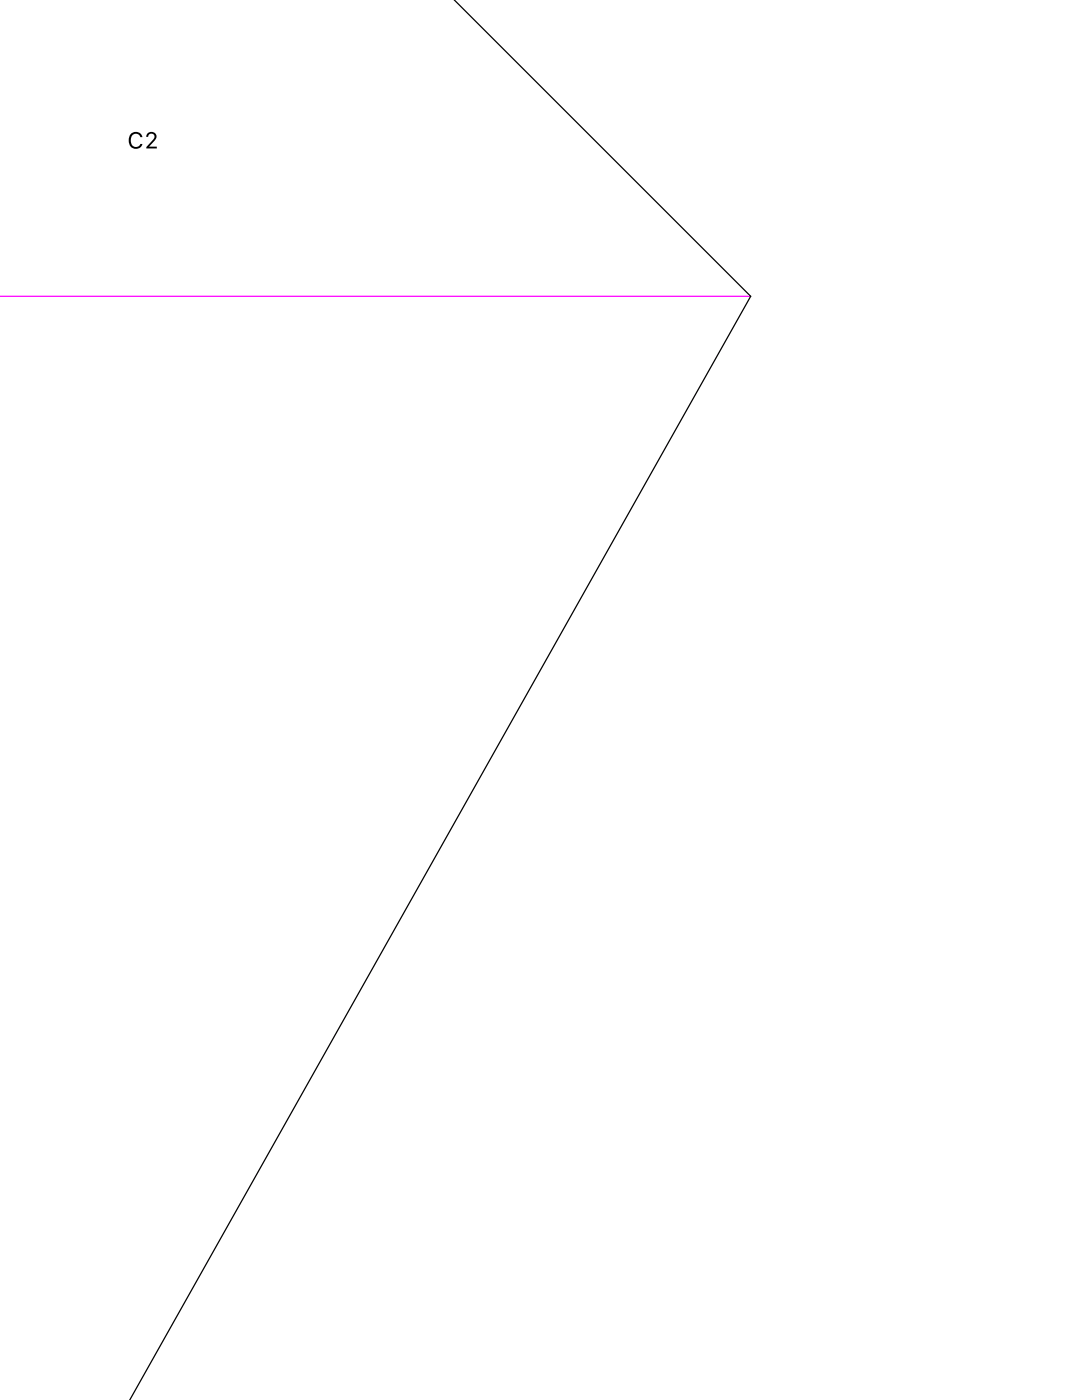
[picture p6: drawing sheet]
<svg xmlns="http://www.w3.org/2000/svg" width="216mm" height="279mm" viewBox="0 0 216 279" stroke-linecap="round" stroke-linejoin="round" font-family="sans-serif">
<path d="M-.1 59.1h149.9" fill="none" stroke="#f0f" stroke-width=".25"/>
<path d="M90.6 -.1l59.2 59.2-123.9 220.3" fill="none" stroke="#000" stroke-width=".25"/>
<path d="M26.1 26.8a1.77 1.77 0 0 0 1 2.9l.6-.1 .5-.4 .2-.5h-.4a1.02 1.02 0 0 1-1.3 .6 1.02 1.02 0 0 1-.6-1.3 1.01 1.01 0 0 1 .6-1.2 1.01 1.01 0 0 1 1.3 .6h.4a1.36 1.36 0 0 0-1-1 1.36 1.36 0 0 0-1.3 .4zM29.5 26.6l-.3 .7h.4a.65 .65 0 0 1 1-.5 .65 .65 0 0 1-.1 1.1l-1.3 1.5v.2h2.1v-.3h-1.5l.8-.9a1.13 1.13 0 0 0 .1-2h-.8z" fill-rule="evenodd" fill="#000"/>
</svg>
